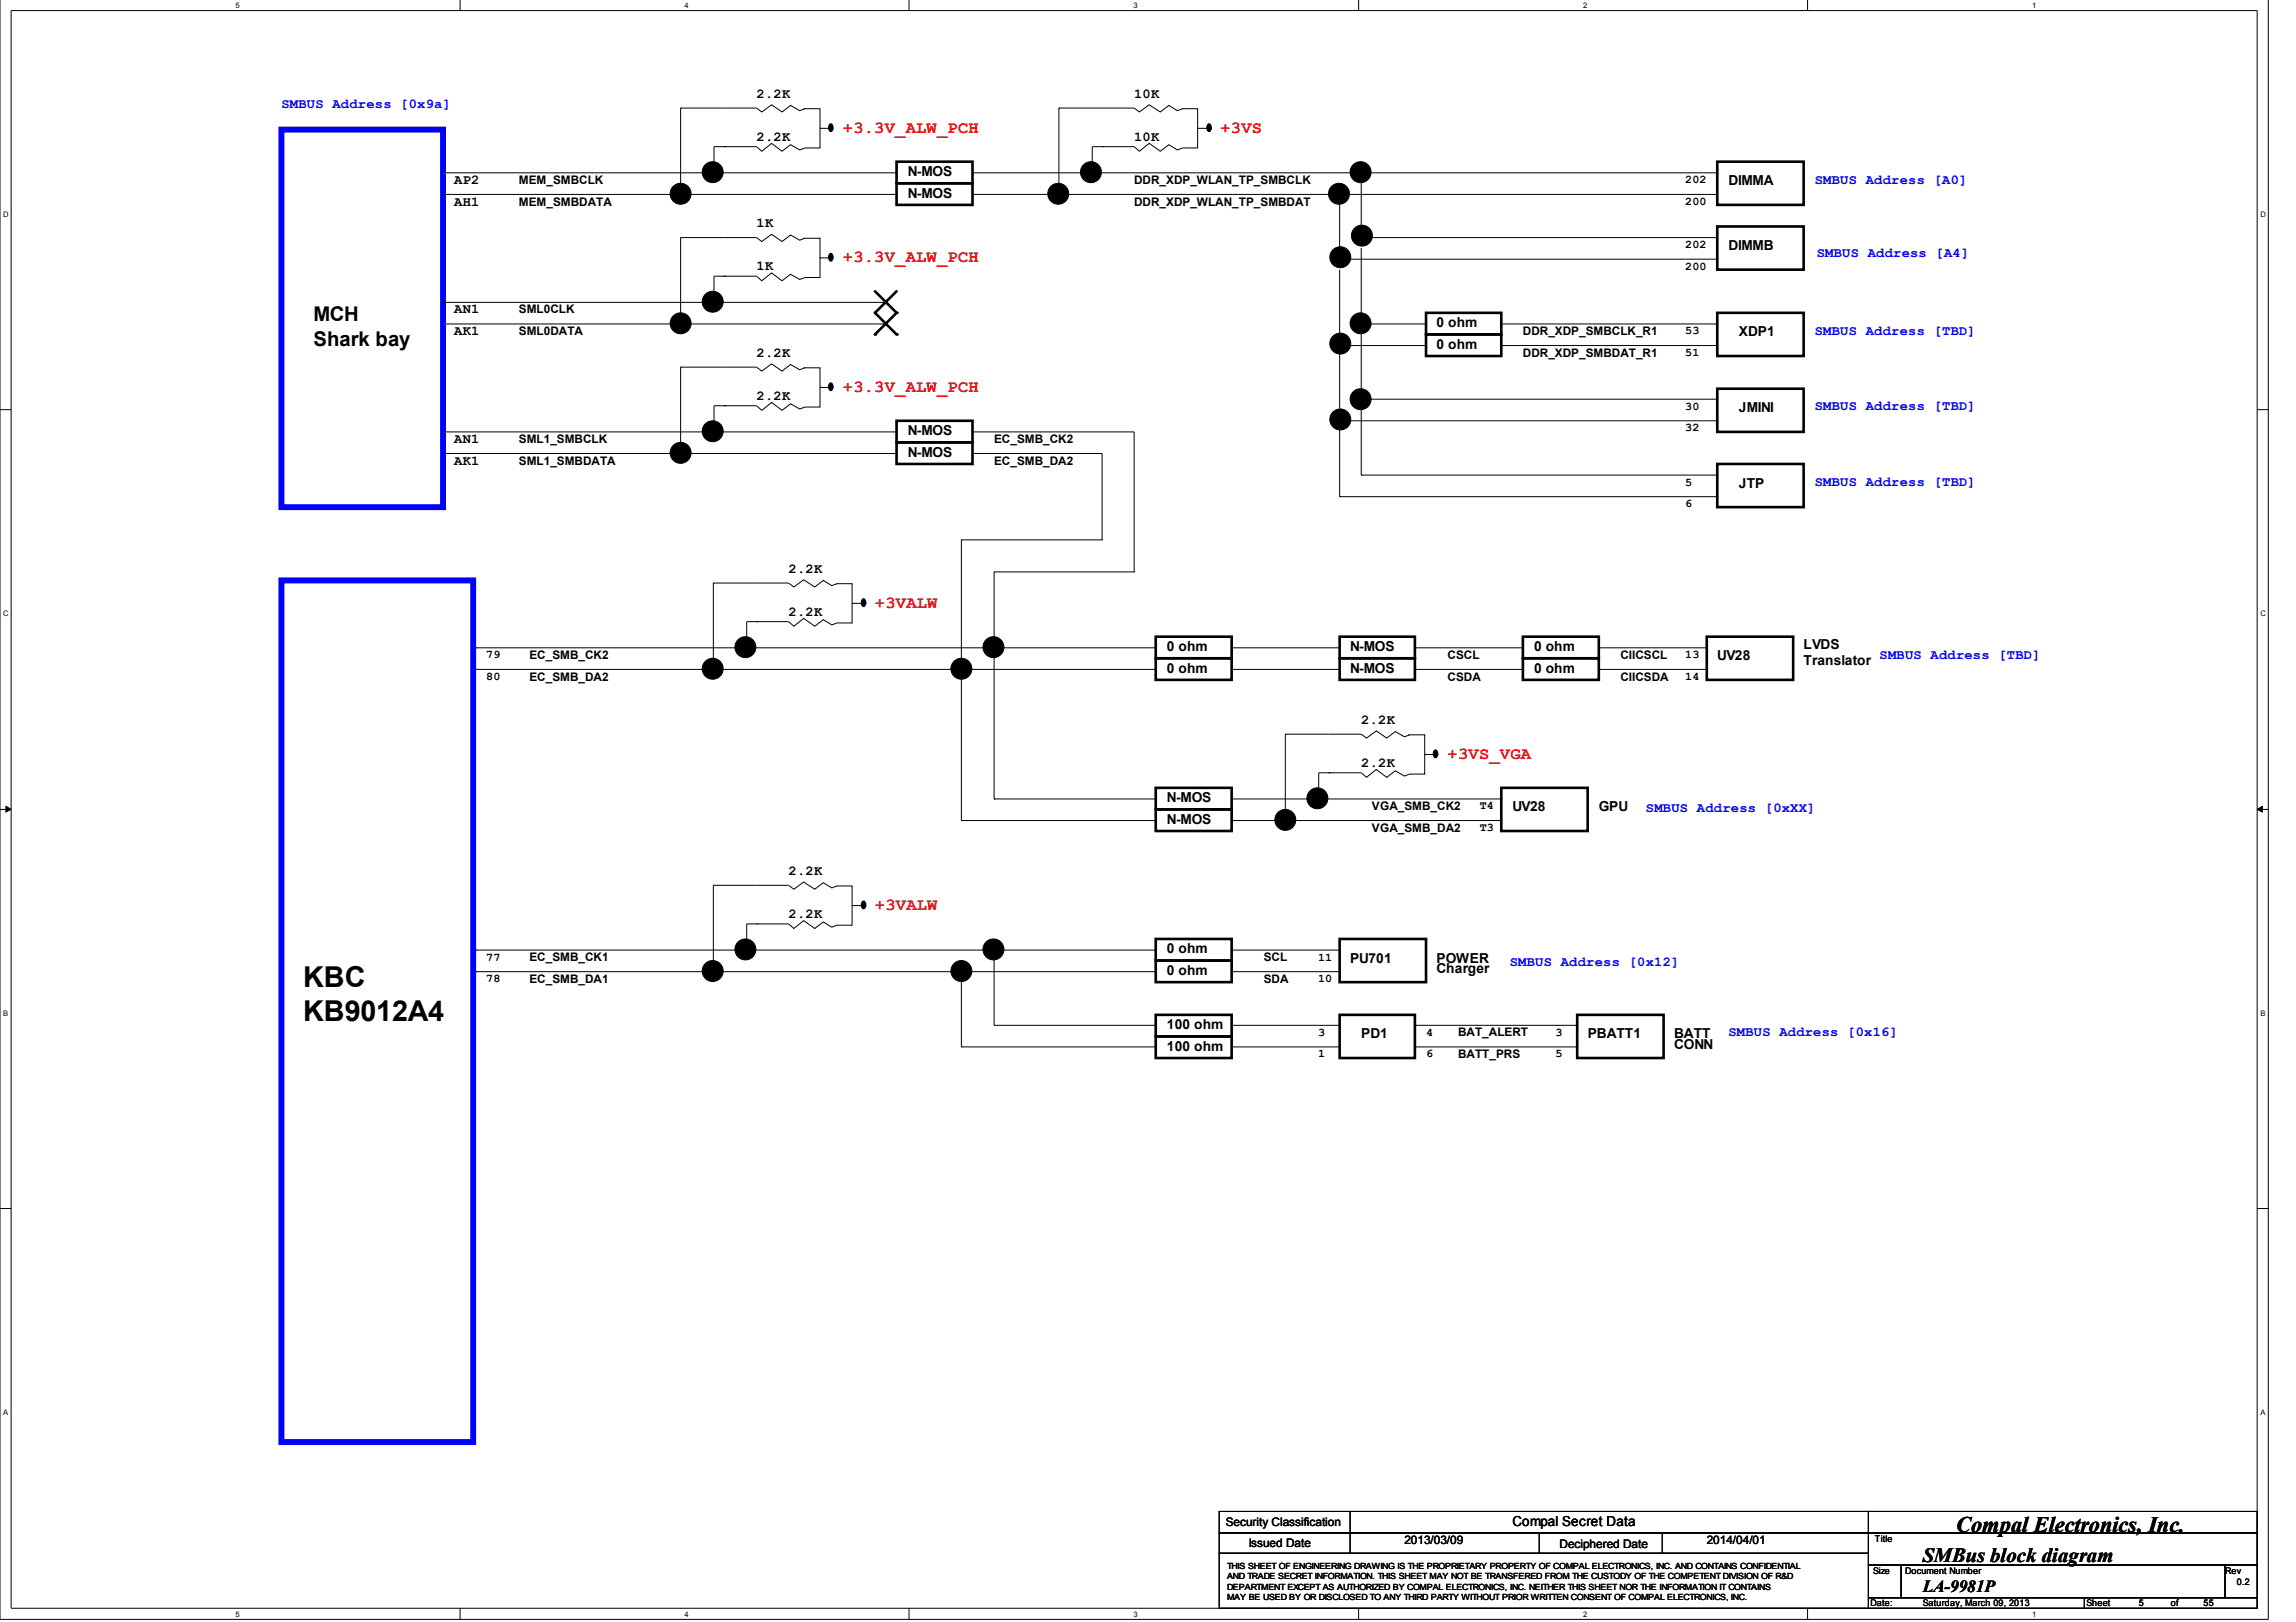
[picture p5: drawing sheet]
<svg xmlns="http://www.w3.org/2000/svg" width="297mm" height="210mm" viewBox="0 0 297 210" stroke-linecap="round" stroke-linejoin="round" font-family="sans-serif">
<defs><g id="words">
<g font-size="3.7">
<text x="39.2" y="127.7">KBC</text>
<text x="39.2" y="132.1">KB9012A4</text>
</g>
<text font-size="2.9" x="253.1" y="198.3">Compal Electronics, Inc.</text>
<g font-size="2.6">
<text x="40.6" y="41.6">MCH</text>
<text x="40.6" y="44.7">Shark bay</text>
<text x="248.8" y="202.2">SMBus block diagram</text>
</g>
<g font-size="2.2" fill="#f00">
<text x="109.1" y="17.2">+3.3V_ALW_PCH</text>
<text x="157.9" y="17.2">+3VS</text>
<text x="109.1" y="34">+3.3V_ALW_PCH</text>
<text x="109.1" y="50.7">+3.3V_ALW_PCH</text>
<text x="113.2" y="78.7">+3VALW</text>
<text x="187.3" y="98.2">+3VS_VGA</text>
<text x="113.2" y="117.8">+3VALW</text>
</g>
<text font-size="2.2" x="248.8" y="206">LA-9981P</text>
<g font-size="1.8" fill="#00f">
<text x="36.4" y="14">SMBUS Address [0x9a]</text>
<text x="234.8" y="23.8">SMBUS Address [A0]</text>
<text x="235" y="33.3">SMBUS Address [A4]</text>
<text x="234.8" y="43.4">SMBUS Address [TBD]</text>
<text x="234.8" y="53.1">SMBUS Address [TBD]</text>
<text x="234.8" y="62.9">SMBUS Address [TBD]</text>
<text x="243.2" y="85.3">SMBUS Address [TBD]</text>
<text x="212.9" y="105.1">SMBUS Address [0xXX]</text>
<text x="195.3" y="125.1">SMBUS Address [0x12]</text>
<text x="223.6" y="134.1">SMBUS Address [0x16]</text>
</g>
<g font-size="1.8">
<text x="97.9" y="12.6">2.2K</text>
<text x="146.7" y="12.6">10K</text>
<text x="58.8" y="23.8">AP2</text>
<text x="97.9" y="18.2">2.2K</text>
<text x="117.4" y="22.8">N-MOS</text>
<text x="146.7" y="18.2">10K</text>
<text x="223.6" y="24">DIMMA</text>
<text x="58.8" y="26.6">AH1</text>
<text x="97.9" y="29.4">1K</text>
<text x="117.4" y="25.6">N-MOS</text>
<text x="97.9" y="35">1K</text>
<text x="223.6" y="32.4">DIMMB</text>
<text x="58.8" y="40.6">AN1</text>
<text x="58.8" y="43.4">AK1</text>
<text x="97.9" y="46.2">2.2K</text>
<text x="185.8" y="42.3">0 ohm</text>
<text x="185.8" y="45.1">0 ohm</text>
<text x="225" y="43.5">XDP1</text>
<text x="97.9" y="51.7">2.2K</text>
<text x="225" y="53.3">JMINI</text>
<text x="58.8" y="57.3">AN1</text>
<text x="117.4" y="56.3">N-MOS</text>
<text x="117.4" y="59.1">N-MOS</text>
<text x="58.8" y="60.1">AK1</text>
<text x="225" y="63.1">JTP</text>
<text x="102" y="74.1">2.2K</text>
<text x="102" y="79.7">2.2K</text>
<text x="151" y="84.3">0 ohm</text>
<text x="151" y="87.1">0 ohm</text>
<text x="174.7" y="84.3">N-MOS</text>
<text x="174.7" y="87.1">N-MOS</text>
<text x="198.5" y="84.3">0 ohm</text>
<text x="198.5" y="87.1">0 ohm</text>
<text x="222.2" y="85.4">UV28</text>
<text x="233.3" y="84">LVDS</text>
<text x="233.3" y="86.1">Translator</text>
<text x="176.1" y="93.7">2.2K</text>
<text x="176.1" y="99.2">2.2K</text>
<text x="151" y="103.8">N-MOS</text>
<text x="151" y="106.6">N-MOS</text>
<text x="195.7" y="105">UV28</text>
<text x="206.8" y="105">GPU</text>
<text x="102" y="113.2">2.2K</text>
<text x="102" y="118.8">2.2K</text>
<text x="151" y="123.4">0 ohm</text>
<text x="174.7" y="124.6">PU701</text>
<text x="185.8" y="124.6">POWER</text>
<text x="185.8" y="125.9">Charger</text>
<text x="151" y="126.2">0 ohm</text>
<text x="151" y="133.2">100 ohm</text>
<text x="151" y="136">100 ohm</text>
<text x="176.1" y="134.3">PD1</text>
<text x="205.4" y="134.3">PBATT1</text>
<text x="216.6" y="134.3">BATT</text>
<text x="216.6" y="135.7">CONN</text>
<text x="195.7" y="197.5">Compal Secret Data</text>
</g>
<g font-size="1.5">
<text x="67.1" y="23.8">MEM_SMBCLK</text>
<text x="146.7" y="23.8">DDR_XDP_WLAN_TP_SMBCLK</text>
<text x="218" y="23.7">202</text>
<text x="67.1" y="26.6">MEM_SMBDATA</text>
<text x="146.7" y="26.6">DDR_XDP_WLAN_TP_SMBDAT</text>
<text x="218" y="26.5">200</text>
<text x="218" y="34.9">200</text>
<text x="218" y="32.1">202</text>
<text x="67.1" y="40.6">SML0CLK</text>
<text x="67.1" y="43.4">SML0DATA</text>
<text x="197" y="46.2">DDR_XDP_SMBDAT_R1</text>
<text x="197" y="43.4">DDR_XDP_SMBCLK_R1</text>
<text x="218" y="43.3">53</text>
<text x="218" y="46.1">51</text>
<text x="218" y="53">30</text>
<text x="67.1" y="57.3">SML1_SMBCLK</text>
<text x="128.6" y="57.3">EC_SMB_CK2</text>
<text x="218" y="55.8">32</text>
<text x="67.1" y="60.1">SML1_SMBDATA</text>
<text x="128.6" y="60.1">EC_SMB_DA2</text>
<text x="218" y="62.8">5</text>
<text x="218" y="65.6">6</text>
<text x="62.9" y="85.2">79</text>
<text x="62.9" y="88">80</text>
<text x="68.5" y="88.1">EC_SMB_DA2</text>
<text x="68.5" y="85.3">EC_SMB_CK2</text>
<text x="187.3" y="85.3">CSCL</text>
<text x="187.3" y="88.1">CSDA</text>
<text x="209.6" y="85.3">CIICSCL</text>
<text x="209.6" y="88.1">CIICSDA</text>
<text x="218" y="88">14</text>
<text x="218" y="85.2">13</text>
<text x="177.5" y="104.8">VGA_SMB_CK2</text>
<text x="177.5" y="107.6">VGA_SMB_DA2</text>
<text x="191.4" y="107.5">T3</text>
<text x="191.4" y="104.7">T4</text>
<text x="62.9" y="124.3">77</text>
<text x="68.5" y="124.4">EC_SMB_CK1</text>
<text x="163.5" y="124.4">SCL</text>
<text x="170.5" y="124.3">11</text>
<text x="62.9" y="127.1">78</text>
<text x="68.5" y="127.2">EC_SMB_DA1</text>
<text x="163.5" y="127.2">SDA</text>
<text x="170.5" y="127.1">10</text>
<text x="170.5" y="134">3</text>
<text x="170.5" y="136.8">1</text>
<text x="184.5" y="134">4</text>
<text x="184.5" y="136.8">6</text>
<text x="188.6" y="134.1">BAT_ALERT</text>
<text x="188.6" y="136.9">BATT_PRS</text>
<text x="201.3" y="136.8">5</text>
<text x="201.3" y="134">3</text>
<text x="158.6" y="197.5">Security Classification</text>
<text x="161.5" y="200.2">Issued Date</text>
<text x="181.7" y="199.8">2013/03/09</text>
<text x="201.8" y="200.3">Deciphered Date</text>
<text x="220.8" y="199.8">2014/04/01</text>
</g>
<g font-size="1.2">
<text x="242.3" y="203.6">Size</text>
<text x="242.6" y="199.6">Title</text>
<text x="246.5" y="203.6">Document Number</text>
<text x="287.9" y="203.6">Rev</text>
<text x="242" y="207.9">Date:</text>
<text x="248.8" y="207.9">Saturday, March 09, 2013</text>
<text x="269.9" y="207.9">Sheet</text>
<text x="276.7" y="207.9">5</text>
<text x="280.8" y="207.9">of</text>
<text x="285.1" y="207.9">55</text>
<text x="289.4" y="205.1">0.2</text>
</g>
<g font-size="1.1">
<text x="158.7" y="203">THIS SHEET OF ENGINEERING DRAWING IS THE PROPRIETARY PROPERTY OF COMPAL ELECTRONICS, INC. AND CONTAINS CONFIDENTIAL</text>
<text x="158.7" y="204.4">AND TRADE SECRET INFORMATION. THIS SHEET MAY NOT BE TRANSFERED FROM THE CUSTODY OF THE COMPETENT DIVISION OF R&amp;D</text>
<text x="158.7" y="205.8">DEPARTMENT EXCEPT AS AUTHORIZED BY COMPAL ELECTRONICS, INC. NEITHER THIS SHEET NOR THE INFORMATION IT CONTAINS</text>
<text x="158.7" y="207.1">MAY BE USED BY OR DISCLOSED TO ANY THIRD PARTY WITHOUT PRIOR WRITTEN CONSENT OF COMPAL ELECTRONICS, INC.</text>
</g>
<g font-size="1">
<text x="30.5" y="1">5</text>
<text x="88.6" y="1">4</text>
<text x="146.6" y="1">3</text>
<text x="204.8" y="1">2</text>
<text x="262.9" y="1">1</text>
<text x=".4" y="28">D</text>
<text x="292.4" y="28">D</text>
<text x=".4" y="79.7">C</text>
<text x="292.4" y="79.7">C</text>
<text x=".4" y="131.4">B</text>
<text x="292.4" y="131.4">B</text>
<text x=".4" y="183.1">A</text>
<text x="292.4" y="183.1">A</text>
<text x="30.5" y="209.2">5</text>
<text x="88.6" y="209.2">4</text>
<text x="146.6" y="209.2">3</text>
<text x="204.8" y="209.2">2</text>
<text x="262.9" y="209.2">1</text>
</g>
</g></defs>
<path d="M0 -.1v209.7h293.5v-209.7M1.4 1.4h290.6v206.7h-290.6z" fill="none" stroke="#000" stroke-width=".13"/>
<g fill="#fff">
<path d="M30.5 .2h.4v1h-.4z"/>
<path d="M30.5 208.4h.4v1h-.4z"/>
</g>
<path d="M59.5 -.1v1.5M59.5 208.1v1.5" fill="none" stroke="#000" stroke-width=".13"/>
<g fill="#fff">
<path d="M88.6 .2h.4v1h-.4z"/>
<path d="M88.6 208.4h.4v1h-.4z"/>
</g>
<path d="M117.6 -.1v1.5M117.6 208.1v1.5" fill="none" stroke="#000" stroke-width=".13"/>
<g fill="#fff">
<path d="M146.6 .2h.5v1h-.5z"/>
<path d="M146.6 208.4h.5v1h-.5z"/>
</g>
<path d="M175.8 -.1v1.5M175.8 208.1v1.5" fill="none" stroke="#000" stroke-width=".13"/>
<g fill="#fff">
<path d="M204.8 .2h.4v1h-.4z"/>
<path d="M204.8 208.4h.4v1h-.4z"/>
</g>
<path d="M233.8 -.1v1.5M233.8 208.1v1.5" fill="none" stroke="#000" stroke-width=".13"/>
<g fill="#fff">
<path d="M262.9 .2h.4v1h-.4z"/>
<path d="M262.9 208.4h.4v1h-.4z"/>
<path d="M.4 27.2h.5v1h-.5z"/>
<path d="M292.4 27.2h.5v1h-.5z"/>
<path d="M.4 78.8h.5v1.1h-.5z"/>
<path d="M292.4 78.8h.5v1.1h-.5z"/>
</g>
<path d="M0 53h1.4M292 53h1.5" fill="none" stroke="#000" stroke-width=".13"/>
<g fill="#fff">
<path d="M.4 130.6h.5v1h-.5z"/>
<path d="M292.4 130.6h.5v1h-.5z"/>
</g>
<path d="M0 104.7h1.4M292 104.7h1.5" fill="none" stroke="#000" stroke-width=".13"/>
<path d="M.8 104.3l.6 .4-.6 .4zM292 104.7l.7-.4v.8z" fill="#000" stroke="#000" stroke-width=".13"/>
<g fill="#fff">
<path d="M.4 182.2h.5v1h-.5z"/>
<path d="M292.4 182.2h.5v1h-.5z"/>
</g>
<g fill="none" stroke="#000" stroke-width=".13">
<path d="M88.1 14h.1M88.1 14h9.8l.7 .5 1.2-.9 1.4 .9 1.1-.9 1.2 .7 .6-.2M88.1 14v11.2M93.8 19h.1M104 14.1h2.1v5h-2l-.6 .3-1.2-.7-1.1 .9-1.4-1-1.2 1-.7-.6h-5.5v2.6M106.1 16.6h.1M106.1 16.6h1.8M137 14h.1M137 14h9.7l.7 .5 1.3-.9 1.4 .9 1.1-.9 1.1 .7 .7-.2M137 14v11.2M142.7 19h.1M152.9 14.1h2v5h-1.9l-.7 .3-1.1-.7-1.1 .9-1.4-1-1.3 1-.7-.6h-5.4v2.6"/>
<path d="M154.9 16.6h.1M154.9 16.6h1.9M57.3 22.4h.1M57.3 25.2h.1M57.3 39.1h.1M57.3 22.4h58.7M57.3 25.2h58.7M57.3 39.1h57.3M88.1 25.2h.1M88.1 30.7h9.8l.7 .6 1.2-1 1.4 1 1.1-.9 1.2 .7 .6-.3M88.1 30.7h.1M88.1 30.7v11.2"/>
<path d="M92.3 22.4h.1M92.4 21.6h.1M92.4 38.4h.1M93.8 35.7h.1M104 30.8h2.1v5.1h-2l-.6 .3-1.2-.7-1.1 .8-1.4-1-1.2 1-.7-.6h-5.5v2.7M106.1 33.4h.1M106.1 33.4h1.8M125.8 22.4h.1M125.8 25.2h.1M125.8 22.4h96.4M125.8 25.2h96.4M137 25.2h.1"/>
<path d="M141.3 21.6h.1M173.3 34.1h.1M173.3 25.2v8.9M173.3 34.9v29.4M173.3 33.5h48.9M176.1 31.1h.1M176.1 22.2v8.9M176.1 32.1v29.4M176.1 30.7h46.1M222.2 30.7h.1M222.2 33.5h.1M222.2 22.4h.1"/>
<path d="M222.2 25.2h.1M57.3 41.9h.1M57.3 58.7h.1M57.3 55.9h.1M57.3 41.9h57.3M57.3 58.7h58.7M57.3 55.9h58.7M88.1 41.9h.1M88.1 47.5h9.8l.7 .5 1.2-.9 1.4 .9 1.1-.8 1.2 .7 .6-.3M88.1 47.5h.1M88.1 58.7h.1M88.1 47.5v11.2"/>
<path d="M92.3 55.9h.1M92.4 55.1h.1M93.8 52.5h.1M104 47.6h2.1v5.1h-2l-.6 .2-1.2-.6-1.1 .8-1.4-1-1.2 1-.7-.6h-5.5v2.6M106.1 50.1h.1M106.1 50.1h1.8M125.8 55.9h.1M125.8 58.7h.1M125.8 58.7h16.8v11.2M125.8 55.9h20.9v18.1M173.3 44.7h.1M173.3 54.5h.1"/>
<path d="M173.3 44.7h11.2M173.3 54.5h48.9M176.1 51.7h.1M176.1 41.9h8.4M176.1 51.7h46.1M184.5 41.9h.1M194.2 41.9h28M194.2 44.7h28M222.2 44.7h.1M222.2 41.9h.1M222.2 51.7h.1M222.2 54.5h.1"/>
<path d="M92.3 75.5h9.7l.7 .5 1.3-1 1.4 1 1.1-.9 1.1 .7 .7-.3M92.3 75.5h.1M92.3 75.5v11.1M108.2 75.5h2v5.1h-1.9l-.7 .3-1.1-.7-1.1 .8-1.4-1-1.3 1-.7-.6h-5.4v2.7M110.2 78.1h.1M110.2 78.1h1.9M124.4 69.9h.1M124.4 69.9v36.3M124.4 69.9h18.2M128.6 74h.1M128.6 74v29.4M128.6 74h18.1"/>
<path d="M142.6 69.9h.1M146.7 74h.1M173.3 64.3h.1M173.3 64.3h48.9M176.1 61.5h.1M176.1 61.5h46.1M222.2 61.5h.1M222.2 64.3h.1M61.6 86.6h.1M61.6 83.8h.1M61.6 86.6h87.9M61.6 83.8h87.9"/>
<path d="M92.3 86.6h.1M96.4 83.8h.1M96.6 83.1h.1M98 80.4h.1M124.4 86.6h.1M128.6 83.8h.1M159.3 86.6h14M159.3 83.8h14M166.3 95h9.8l.7 .5 1.3-.9 1.3 .9 1.1-.8 1.2 .6 .7-.2M166.3 95h.1M166.3 95v11.2M173.3 83.8h.1"/>
<path d="M173.3 86.6h.1M182.2 95.1h2.1v5.1h-1.9l-.7 .2-1.2-.6-1.1 .8-1.3-1-1.3 1-.7-.6h-5.5v2.6M183 86.6h14M183 83.8h14M184.3 97.6h.1M184.3 97.6h1.8M197 83.8h.1M197 86.6h.1M206.8 86.6h14M206.8 83.8h14M220.8 83.8h.1M220.8 86.6h.1"/>
<path d="M92.3 114.6h9.7l.7 .5 1.3-1 1.4 1 1.1-.9 1.1 .7 .7-.2M92.3 114.6h.1M92.3 114.6v11.1M98 119.6h.1M108.2 114.7h2v5h-1.9l-.7 .3-1.1-.7-1.1 .9-1.4-1.1-1.3 1.1-.7-.6h-5.4v2.6M110.2 117.2h.1M110.2 117.2h1.9M124.4 106.2h.1M124.4 106.2h25.1M128.6 103.4h.1M128.6 103.4h20.9M159.3 103.4h34.9"/>
<path d="M159.3 106.2h34.9M166.3 106.2h.1M170.5 103.4h.1M170.6 102.6h.1M172 100h.1M194.2 103.4h.1M194.2 106.2h.1M61.6 125.7h.1M61.6 123h.1M61.6 125.7h87.9M61.6 123h87.9M92.3 125.7h.1"/>
<path d="M96.4 123h.1M96.6 122.2h.1M124.4 135.5h.1M124.4 125.7v9.8M124.4 135.5h25.1M128.6 132.7h.1M128.6 123v9.7M128.6 132.7h20.9M149.5 132.7h.1M149.5 135.5h.1M149.5 123h.1M149.5 125.7h.1"/>
<path d="M159.3 125.7h14M159.3 123h14M159.3 132.7h14M159.3 135.5h14M173.3 132.7h.1M173.3 135.5h.1M173.3 123h.1M173.3 125.7h.1M183 132.7h21M183 135.5h21M204 132.7h.1M204 135.5h.1"/>
<path d="M0 156.4h1.4M292 156.4h1.5M157.7 195.6h84v2.8h-84zM157.7 198.4h84v2.6h-84zM174.7 198.4h.1M174.7 195.6v5.4M199.1 198.4v2.6M215.1 198.4v2.6M241.7 195.6h50.3v2.8h-50.3zM241.7 198.4h50.3v4.1h-50.3zM157.7 201h84v7.1h-84zM174.7 201h.1"/>
<path d="M199.1 201h.1M215.1 201h.1M241.7 202.5h4.3v4.3h-4.3zM241.7 206.8h28v1.3h-28zM246 202.5h41.9v4.3h-41.9zM269.7 206.8h22.3v1.3h-22.3zM287.9 202.5h4.1v4.3h-4.1z"/>
</g>
<path d="M36.4 16.8h20.9v48.8h-20.9zM36.4 75.1h24.8v111.5h-24.8z" fill="none" stroke="#00f" stroke-width=".76"/>
<g fill="#000" stroke="#000" stroke-width=".13">
<path d="M107.3 16.1l.2-.1a.58 .58 0 0 1 0 1 .59 .59 0 0 1-.2-.9z" fill-rule="evenodd"/>
<path d="M156.3 16.1l.1-.1a.58 .58 0 0 1 0 1 .59 .59 0 0 1-.1-.9z" fill-rule="evenodd"/>
<path d="M107.3 32.8h.2a.58 .58 0 0 1 0 1 .59 .59 0 0 1-.2-1z" fill-rule="evenodd"/>
<path d="M107.3 49.6l.2-.1a.58 .58 0 0 1 0 1.1 .59 .59 0 0 1-.2-1z" fill-rule="evenodd"/>
<path d="M111.6 77.6l.1-.1a.58 .58 0 0 1 0 1 .59 .59 0 0 1-.1-.9z" fill-rule="evenodd"/>
<path d="M185.6 97.1l.1-.1a.58 .58 0 0 1 0 1.1 .59 .59 0 0 1-.1-1z" fill-rule="evenodd"/>
<path d="M111.6 116.7l.1-.1a.58 .58 0 0 1 0 1 .59 .59 0 0 1-.1-.9z" fill-rule="evenodd"/>
<circle cx="88.1" cy="25.1" r="1.36"/>
<circle cx="92.2" cy="22.3" r="1.36"/>
<circle cx="92.2" cy="39" r="1.36"/>
<circle cx="136.9" cy="25.1" r="1.36"/>
<circle cx="141.1" cy="22.3" r="1.36"/>
<circle cx="173.2" cy="25.1" r="1.36"/>
<circle cx="173.4" cy="33.3" r="1.36"/>
<circle cx="176" cy="22.3" r="1.36"/>
<circle cx="176.2" cy="30.5" r="1.36"/>
<circle cx="88.1" cy="41.8" r="1.36"/>
<circle cx="88.1" cy="58.6" r="1.36"/>
<circle cx="92.2" cy="55.8" r="1.36"/>
<circle cx="173.4" cy="44.5" r="1.36"/>
<circle cx="173.4" cy="54.3" r="1.36"/>
<circle cx="176" cy="41.8" r="1.36"/>
<circle cx="176" cy="51.7" r="1.36"/>
<circle cx="92.2" cy="86.5" r="1.36"/>
<circle cx="96.4" cy="83.7" r="1.36"/>
<circle cx="124.4" cy="86.5" r="1.36"/>
<circle cx="128.5" cy="83.7" r="1.36"/>
<circle cx="166.3" cy="106.1" r="1.36"/>
<circle cx="170.4" cy="103.3" r="1.36"/>
<circle cx="92.2" cy="125.7" r="1.36"/>
<circle cx="96.4" cy="122.9" r="1.36"/>
<circle cx="124.4" cy="125.7" r="1.36"/>
<circle cx="128.5" cy="122.9" r="1.36"/>
</g>
<g fill="none" stroke="#000" stroke-width=".34">
<path d="M113.2 37.7l2.8 2.8-2.8 2.8M116 20.9h9.8v2.8h-9.8zM116 23.7h9.8v2.8h-9.8zM116 37.7l-2.8 2.8 2.8 2.8M222.2 29.3h11.1v5.6h-11.1zM222.2 20.9h11.1v5.6h-11.1zM116 57.2h9.8v2.8h-9.8zM116 54.5h9.8v2.7h-9.8zM184.5 40.5h9.7v2.8h-9.7zM184.5 43.3h9.7v2.8h-9.7zM222.2 50.3h11.1v5.6h-11.1zM222.2 40.5h11.1v5.6h-11.1z"/>
<path d="M222.2 60h11.1v5.6h-11.1zM149.5 85.2h9.8v2.8h-9.8zM149.5 82.4h9.8v2.8h-9.8zM173.3 85.2h9.7v2.8h-9.7zM173.3 82.4h9.7v2.8h-9.7zM197 85.2h9.8v2.8h-9.8zM197 82.4h9.8v2.8h-9.8zM220.8 82.4h11.2v5.6h-11.2zM149.5 104.7h9.8v2.8h-9.8zM149.5 102h9.8v2.7h-9.8zM194.2 102h11.2v5.5h-11.2zM149.5 134.1h9.8v2.8h-9.8z"/>
<path d="M149.5 131.3h9.8v2.8h-9.8zM149.5 124.3h9.8v2.8h-9.8zM149.5 121.5h9.8v2.8h-9.8zM173.3 131.3h9.7v5.6h-9.7zM173.3 121.5h11.2v5.6h-11.2zM204 131.3h11.2v5.6h-11.2z"/>
</g>
<g fill="#000">
<circle cx="113.2" cy="40.5" r=".17"/>
<circle cx="113.2" cy="43.3" r=".17"/>
<circle cx="116" cy="40.5" r=".17"/>
<circle cx="116" cy="43.3" r=".17"/>
</g>
<use href="#words"/>
</svg>
